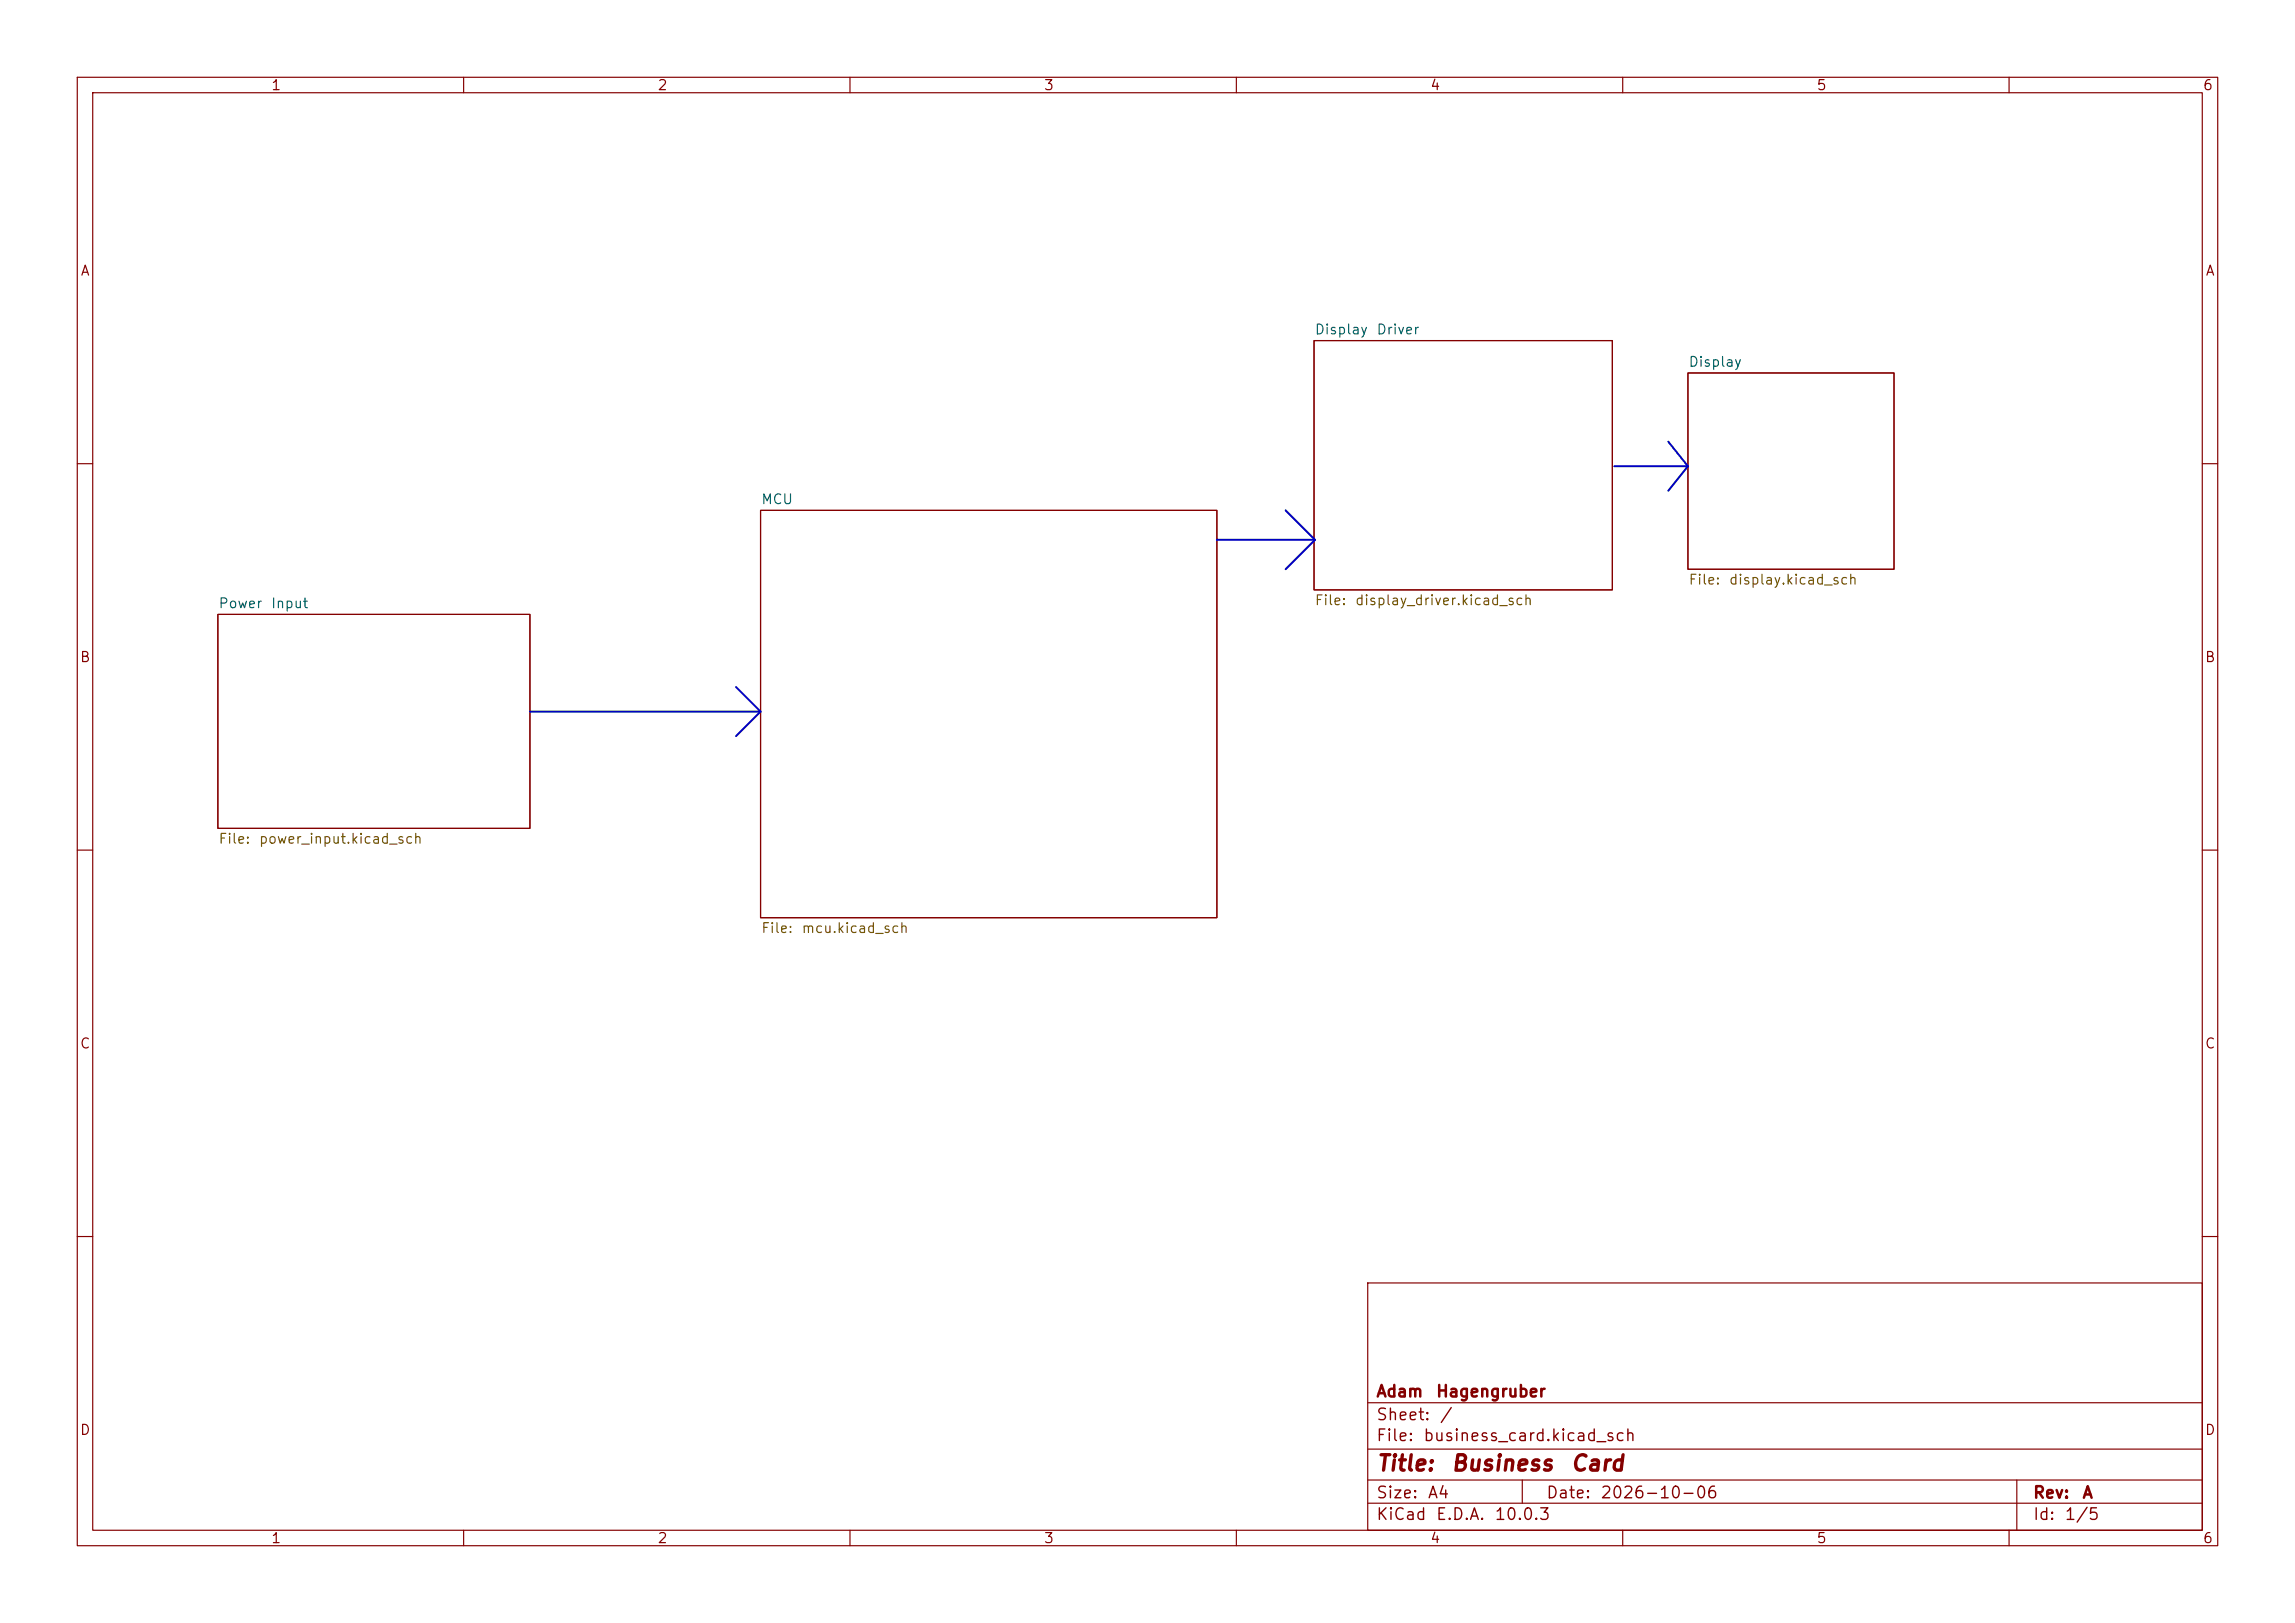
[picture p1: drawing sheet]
<svg xmlns="http://www.w3.org/2000/svg" width="297mm" height="210mm" viewBox="0 0 297 210" stroke-linecap="round" stroke-linejoin="round" font-family="sans-serif">
<defs><g id="words">
<g font-size="2" fill="#840000">
<text x="178" y="190.8">Title:</text>
<text x="187.7" y="190.8">Business</text>
<text x="203.1" y="190.8">Card</text>
</g>
<g font-size="1.5" fill="#840000">
<text x="178" y="184.2">Sheet:</text>
<text x="178" y="181.2">Adam</text>
<text x="185.7" y="181.2">Hagengruber</text>
<text x="186.2" y="184.2">/</text>
<text x="178" y="186.9">File:</text>
<text x="184.1" y="186.9">business_card.kicad_sch</text>
<text x="178" y="197.1">KiCad</text>
<text x="178" y="194.3">Size:</text>
<text x="184.7" y="194.3">A4</text>
<text x="185.7" y="197.1">E.D.A.</text>
<text x="193.3" y="197.1">10.0.3</text>
<text x="200" y="194.3">Date:</text>
<text x="207" y="194.3">2026-10-06</text>
<text x="263" y="194.3">Rev:</text>
<text x="263" y="197.1">Id:</text>
<text x="267.1" y="197.1">1/5</text>
<text x="269.4" y="194.3">A</text>
</g>
<g font-size="1.3" fill="#840000">
<text x="35" y="12">1</text>
<text x="85" y="12">2</text>
<text x="135" y="12">3</text>
<text x="185" y="12">4</text>
<text x="235" y="12">5</text>
<text x="285" y="12">6</text>
<text x="10.3" y="36">A</text>
<text x="285.3" y="36">A</text>
<text x="10.3" y="86">B</text>
<text x="285.3" y="86">B</text>
<text x="10.3" y="136">C</text>
<text x="285.3" y="136">C</text>
<text x="10.3" y="186">D</text>
<text x="285.3" y="186">D</text>
<text x="35" y="200">1</text>
<text x="85" y="200">2</text>
<text x="135" y="200">3</text>
<text x="185" y="200">4</text>
<text x="235" y="200">5</text>
<text x="285" y="200">6</text>
</g>
<g font-size="1.3" fill="#006464">
<text x="170.1" y="43.6">Display</text>
<text x="178.1" y="43.6">Driver</text>
<text x="218.4" y="47.8">Display</text>
<text x="98.4" y="65.6">MCU</text>
<text x="28.2" y="79">Power</text>
<text x="35" y="79">Input</text>
</g>
<g font-size="1.3" fill="#725600">
<text x="218.4" y="76">File:</text>
<text x="223.7" y="76">display.kicad_sch</text>
<text x="170.1" y="78.6">File:</text>
<text x="175.3" y="78.6">display_driver.kicad_sch</text>
<text x="28.2" y="109.5">File:</text>
<text x="33.4" y="109.5">power_input.kicad_sch</text>
<text x="98.4" y="121">File:</text>
<text x="103.6" y="121">mcu.kicad_sch</text>
</g>
</g></defs>
<g fill="none" stroke="#840000" stroke-width=".15">
<path d="M10 10h277v190h-277zM12 12h273v186h-273zM60 10v2M110 10v2M160 10v2M210 10v2M260 10v2M170.1 44.1h38.6v32.2h-38.6zM218.4 48.3h26.7v25.4h-26.7zM10 60h2M28.2 79.5h40.4v27.7h-40.4zM98.4 66h59.1v52.7h-59.1z"/>
<path d="M285 60h2M10 110h2M285 110h2M10 160h2M177 166h108v32h-108zM285 160h2M60 198v2M110 198v2M160 198v2M177 194.5h108M177 191.5h108M177 187.5h108"/>
<path d="M177 181.5h108M197 191.5v3M210 198v2M260 198v2M261 191.5v6.5"/>
</g>
<path d="M215.9 57.2l2.5 3.1M157.5 69.9h12.7M166.4 66l3.8 3.9M170.2 69.9l-3.8 3.8M208.9 60.3h9.5M218.4 60.3l-2.5 3.2M68.6 92.1h29.8M95.2 88.9l3.2 3.2M98.4 92.1l-3.2 3.2" fill="none" stroke="#0000c2" stroke-width=".25"/>
<use href="#words"/>
</svg>
